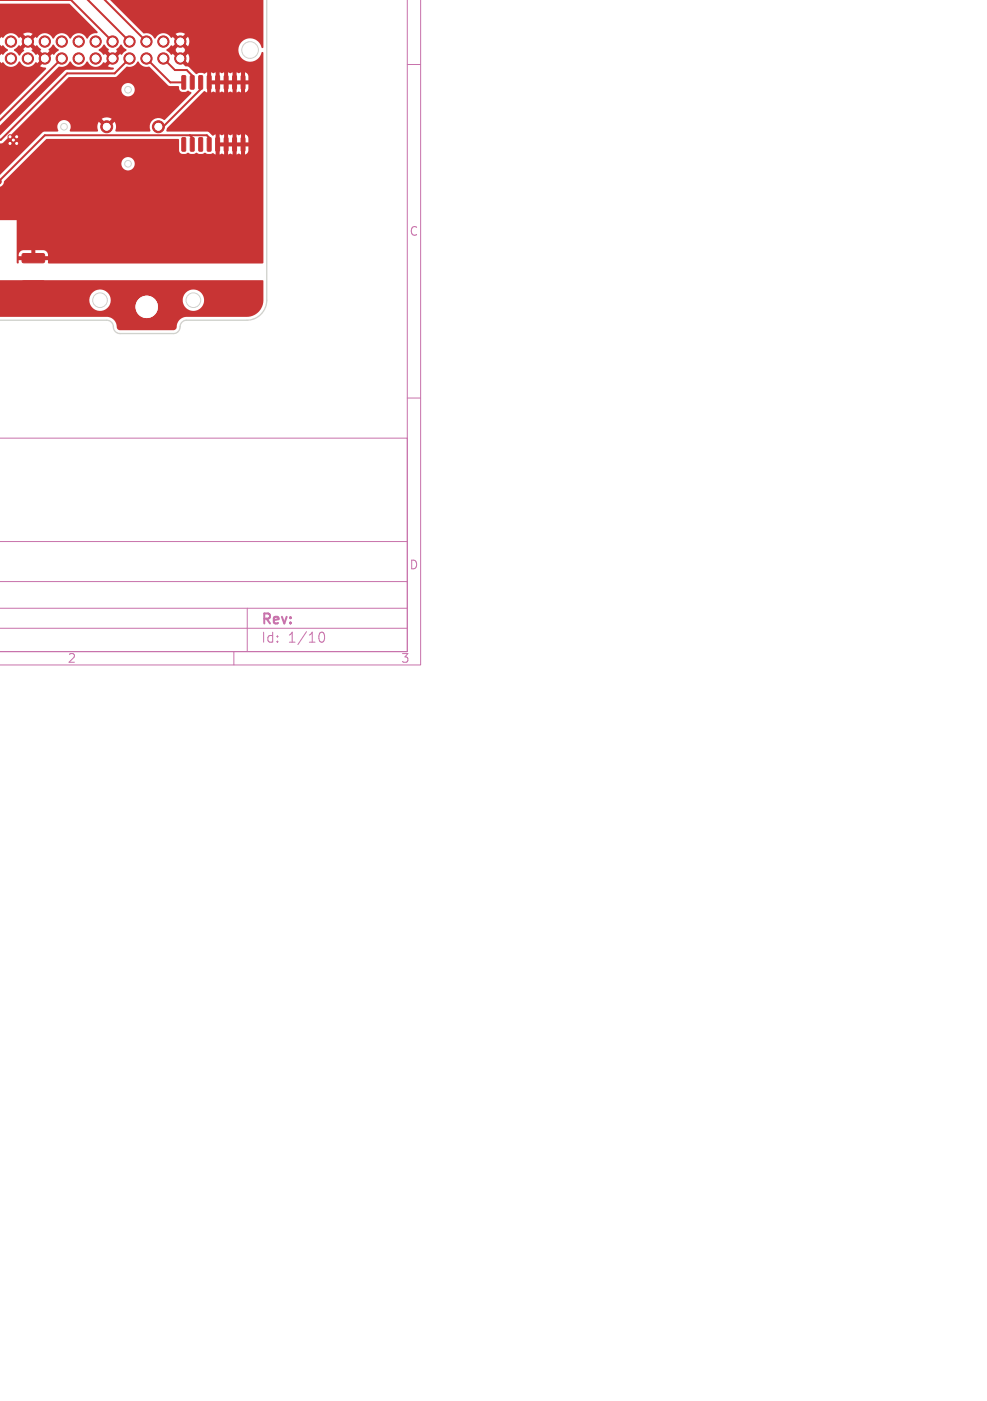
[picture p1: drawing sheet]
<svg xmlns="http://www.w3.org/2000/svg" width="148mm" height="210mm" viewBox="0 0 148 210" stroke-linecap="round" stroke-linejoin="round" font-family="sans-serif">
<defs><g id="words">
<g font-size="2.1" fill="#c872ab">
<text x="39.1" y="94">Rev:</text>
<text x="39.1" y="96.6">Id:</text>
<text x="43.2" y="96.6">1/10</text>
</g>
<g font-size="1.8" fill="#c872ab">
<text x="61.3" y="35.5">C</text>
<text x="61.3" y="85.5">D</text>
<text x="10.1" y="99.6">2</text>
<text x="60.1" y="99.6">3</text>
</g>
</g></defs>
<path d="M61.1 0v97.7h-61.2h61.2v-32h-61.1M63.1 0v99.7h-63.1M61.1 9.7h2M61.1 59.7h2M0 94.2h61.1M0 91.2h61.1M0 87.2h61.1M0 81.2h61.1M35.1 97.7v2M37.1 91.2v6.5M47.8 95.3a.55 .55 0 0 1 .4-.5h.1a.94 .94 0 0 1 0 1.5h-.1a.55 .55 0 0 1-.4-.6" fill="none" stroke="#c872ab" stroke-width=".15"/>
<g fill="#c83434" stroke="#c83434" stroke-width=".15">
<path d="M-.1 5.4v1.7z"/>
<path d="M-.1 7.9v1.7z"/>
<path d="M3.4 42.2l3.1-.1 .2 .3v.9l-.3 .2h-2.9l-.2-.2z"/>
<path d="M3.4 38.1l3.1-.1 .2 .3v.9l-.3 .2h-2.9l-.2-.2z"/>
<path d="M27.3 20.7l.4-.1 .1 .1 .1 1.8-.1 .2-.5-.1z"/>
<path d="M28.6 20.7l.4-.1 .1 .1v1.8l-.1 .2-.5-.1z"/>
<path d="M29.8 20.7l.4-.1 .2 .1v1.8l-.1 .2-.5-.1z"/>
<path d="M31.1 20.7l.4-.1 .2 .1v1.8l-.1 .2-.5-.1z"/>
<path d="M32.4 20.7l.4-.1 .1 .1v1.8l-.1 .2-.5-.1z"/>
<path d="M33.6 20.7l.5-.1 .1 .1v1.8l-.1 .2-.5-.1z"/>
<path d="M34.9 20.7l.4-.1 .2 .1v1.8l-.1 .2-.5-.1z"/>
<path d="M36.2 20.7l.4-.1 .1 .1v1.8v.2l-.5-.1z"/>
<path d="M36.2 11.4l.4-.1 .1 .1v1.8v.2l-.5-.1z"/>
<path d="M34.9 11.4l.4-.1 .2 .1v1.8l-.1 .2-.5-.1z"/>
<path d="M33.6 11.4l.5-.1 .1 .1v1.8l-.1 .2-.5-.1z"/>
<path d="M32.4 11.4l.4-.1 .1 .1v1.8l-.1 .2-.5-.1z"/>
<path d="M31.1 11.4l.4-.1 .2 .1v1.8l-.1 .2-.5-.1z"/>
<path d="M29.8 11.4l.4-.1 .2 .1v1.8l-.1 .2-.5-.1z"/>
<path d="M28.6 11.4l.4-.1 .1 .1v1.8l-.1 .2-.5-.1z"/>
<path d="M27.3 11.4l.4-.1 .1 .1 .1 1.8-.1 .2-.5-.1z"/>
<path d="M-.1 26.8a.46 .46 0 0 1 0 .8z"/>
<circle cx="22" cy="46" r="3.2"/>
<circle cx="23.7" cy="19" r=".9"/>
<circle cx="16" cy="19" r=".9"/>
<circle cx="22" cy="6.2" r=".85"/>
<circle cx="24.5" cy="6.2" r=".85"/>
<circle cx="27" cy="6.2" r=".85"/>
<circle cx="22" cy="8.8" r=".85"/>
<circle cx="24.5" cy="8.8" r=".85"/>
<circle cx="27" cy="8.8" r=".85"/>
<circle cx="1.6" cy="6.2" r=".85"/>
<circle cx="4.2" cy="6.2" r=".85"/>
<circle cx="6.7" cy="6.2" r=".85"/>
<circle cx="9.3" cy="6.2" r=".85"/>
<circle cx="11.8" cy="6.2" r=".85"/>
<circle cx="14.3" cy="6.2" r=".85"/>
<circle cx="16.9" cy="6.2" r=".85"/>
<circle cx="19.4" cy="6.2" r=".85"/>
<circle cx="1.6" cy="8.8" r=".85"/>
<circle cx="4.2" cy="8.8" r=".85"/>
<circle cx="6.7" cy="8.8" r=".85"/>
<circle cx="9.3" cy="8.8" r=".85"/>
<circle cx="11.8" cy="8.8" r=".85"/>
<circle cx="14.3" cy="8.8" r=".85"/>
<circle cx="16.9" cy="8.8" r=".85"/>
<circle cx="19.4" cy="8.8" r=".85"/>
<circle cx="2.5" cy="20.5" r=".3"/>
<circle cx="2" cy="21" r=".3"/>
<circle cx="1.5" cy="21.5" r=".3"/>
<circle cx="2.5" cy="21.5" r=".3"/>
<circle cx="1.5" cy="20.5" r=".3"/>
</g>
<path d="M-.1 0h10.7l6.3 6.2M13.1 0l6.3 6.2M15.7 0l6.3 6.2M9.3 8.8l-9.4 9.3M19.4 8.8l-2.2 2.2h-7.1l-10 10h-.1M22 8.8l3.5 3.6h2.1M24.5 8.8l1.7 1.7h1.8l.8 .8v1.1M30.1 12.4v1l-5.6 5.6h-.8M28.5 20.3l.3 .3v1.1M31.4 21.7v-1.1l-.4-.3h-24.3l-6.8 6.8" fill="none" stroke="#c83434" stroke-width=".3"/>
<g fill="#c83434">
<path d="M-.1 35.5l.1 6.5h39.4l.1 .1v2.9a2.5 2.5 0 0 1-2.5 2.5h-9.1a1.68 1.68 0 0 0-1.5 1.7l-.4 .3h-8a.52 .52 0 0 1-.5-.6 1.5 1.5 0 0 0-1.4-1.4h-16.2v-2.6h13.5a1.61 1.61 0 0 0 1.6 1.7 1.61 1.61 0 0 0 1.6-1.7h10.8a1.6 1.6 0 0 0 2.2 1.6 1.6 1.6 0 0 0 .4-2.7 1.6 1.6 0 0 0-2.6 .8v.3h-10.8a1.61 1.61 0 0 0-1.6-1.5 1.61 1.61 0 0 0-1.6 1.5h-13.5z"/>
<path d="M-.1 -.1h39.6v7.2l-.1 .1-.2-.1a1.76 1.76 0 0 0-2.7-1 1.76 1.76 0 0 0 .1 2.9 1.76 1.76 0 0 0 2.6-1.2h.2l.1 .1-.1 31.6h-32.1l-.1-.1v-.4h-4.4v.4l-.2 .1-.1-1.3h.3v.2h4.4v-.3l-.2-.3-.4-.3h-1.3v.9h-.6v-.9h-1.2l-.5 .3-.2 .4h-.3v-5.2h-2.6v-5.1l.1 .1a.93 .93 0 0 0 .6-.9l2.7-2.6h14.9a1.01 1.01 0 0 0 1.4 1 1.01 1.01 0 0 0 .3-1.7 1.01 1.01 0 0 0-1.7 .5v.2h-14.9l3.7-3.7h19.7l.2 .2v1.8l.4 .3h.5a.44 .44 0 0 1 .7 0l.7-.1a.36 .36 0 0 1 .6 .1l.7-.1a.36 .36 0 0 1 .6 .1h.5a.54 .54 0 0 1 .7 .1l1-.2a1.06 1.06 0 0 0 1 .1l.3-.1a1.06 1.06 0 0 0 1 .1l.3-.1a1.06 1.06 0 0 0 1 .1l.3-.3v-.8h-.5v1.2h-.6v-1.2h-.6v1.2h-.6v-1.2h-.7v1.2h-.6v-1.2h-.7v1.2h-.6v-3.1h.6v1.3h.7v-1.3h.6v1.3h.7v-1.3h.6v1.3h1.7v-.7l-.2-.4-.3-.2v1.3h-.6v-1.3l-.4 .2a1.06 1.06 0 0 0-.9-.1l-.3 .1a1.06 1.06 0 0 0-1-.1l-.3 .1a1.06 1.06 0 0 0-1-.1l-.3 .1-.5-.5-.3-.1h-6l-.2-.1 .2-.4 5.4-5.5h.3a1.05 1.05 0 0 0 1 .1l.3-.1a1.06 1.06 0 0 0 .9 .1l.3-.1a1.06 1.06 0 0 0 1 .1l.3-.1a1.06 1.06 0 0 0 1 .1l.3-.1a1.06 1.06 0 0 0 1 .1l.3-.3v-.8h-.5v1.2h-.6v-1.2h-.6v1.2h-.6v-1.2h-.7v1.2h-.6v-1.2h-.7v1.2h-.6v-1.2h-.6v1.2h-.6v-3.1h.6v1.3h.6v-1.3h.6v1.3h.7v-1.3h.6v1.3h.7v-1.3h.6v1.3h1.7v-.7l-.2-.4-.3-.2v1.3h-.6v-1.3l-.4 .2a1.06 1.06 0 0 0-.9-.1l-.3 .1a1.06 1.06 0 0 0-1-.1l-.3 .1a1.06 1.06 0 0 0-1-.1l-.3 .1a1.06 1.06 0 0 0-.9-.1 .45 .45 0 0 1-.7 0h-.5l-.4 .2-1.1-1-.5-.2-.7-.6 .3-.2 .1-.3 .7 .7a1.35 1.35 0 0 0 0-1.5l-.7 .7-.2-.3-.2-.1 .7-.7v-.2l-.7-.7 .3-.2 .1-.2 .7 .7a1.35 1.35 0 0 0 0-1.5l-.7 .7-.2-.4-.2-.1 .6-.6a1.35 1.35 0 0 0-1.4 0l.7 .6-.3 .1-.2 .4-.6-.7-.3 .2a1.3 1.3 0 0 0-1.2-.7 1.3 1.3 0 0 0-1.1 .8h-.1a1.48 1.48 0 0 0-1.7-.8l-6.4-5.1z"/>
<path d="M-.1 21.5l.6-.1 8-8h9.7a1.01 1.01 0 0 0 1.4 1 1.01 1.01 0 0 0 .3-1.7 1.01 1.01 0 0 0-1.7 .5v.2h-9.7l1.8-1.8h7l.2-.2 1.6-1.4a1.4 1.4 0 0 0 1.6-.8h.1a1.48 1.48 0 0 0 1.6 .8l2.8 2.8 .3 .1 1.3 .1a.64 .64 0 0 0 .6 .8h.4a.5 .5 0 0 1 .9 .2l-4 4a1.39 1.39 0 0 0-1.8 0 1.39 1.39 0 0 0-.4 1.7l-5.2-.1a1.78 1.78 0 0 0-.1-1.4l-.7 .7-.1-.2-.3-.2 .7-.7a1.39 1.39 0 0 0-1.6 0l.7 .7-.3 .2-.1 .2-.7-.7a1.79 1.79 0 0 0-.1 1.5l-4.2-.1a1.05 1.05 0 0 0-.2-1.3 1.05 1.05 0 0 0-1.3-.1 1.21 1.21 0 0 0-.3 1.4l-.1 .1h-1.9l-.3 .1-6.5 6.6v.1v-.4v5.9z"/>
<path d="M8.8 10h.1a1.4 1.4 0 0 0 1.6-.8h.1a1.3 1.3 0 0 0 1.2 .8 1.3 1.3 0 0 0 1.2-.8h.1a1.34 1.34 0 0 0 1.2 .8 1.34 1.34 0 0 0 1.2-.7l.2 .2 .7-.7 .1 .3 .3 .2-.6 .6 .8 .2 .1 .2-.2 .1h-6.9l-.3 .2-9.8 9.8v-.9z"/>
<path d="M-.1 -.1v.6l10.5 .1 4.2 4.1-.1 .3a1.48 1.48 0 0 0-1.4 .8l-.2-.1a1.27 1.27 0 0 0-1.1-.7 1.27 1.27 0 0 0-1.2 .8h-.1a1.3 1.3 0 0 0-1.2-.8 1.3 1.3 0 0 0-1.2 .8h-.2a1.34 1.34 0 0 0-1.2-.8 1.34 1.34 0 0 0-1.2 .7l-.2-.2-.6 .7-.2-.4-.2-.1 .6-.6a1.35 1.35 0 0 0-1.4 0l.6 .6-.2 .1-.2 .4-.7-.7-.2 .2a1.34 1.34 0 0 0-2.4 0l-.2-.2-.3 .7v-1.3v5.2v-1.3l.3 .7a.17 .17 0 0 1 .2-.2 .17 .17 0 0 1 .2 .1 1.27 1.27 0 0 0 2.2-.2h.2a1.34 1.34 0 0 0 1.2 .8 1.34 1.34 0 0 0 1.2-.7l.2 .2 .6-.7 .1 .3 .3 .2-.6 .6 .8 .2 .1 .2-7 8.2v-.1v1z"/>
<path d="M4.3 6.7l.3-.2 .1-.2 .6 .7a.17 .17 0 0 1 .2-.2 .17 .17 0 0 1 .2 .1l.4 .4a.17 .17 0 0 1 .1 .2 .17 .17 0 0 1-.2 .1l.6 .7-.2 .1-.2 .3-.6-.7a.17 .17 0 0 1-.2 .2 .17 .17 0 0 1-.2-.1l-.1-.1a.42 .42 0 0 1-.3-.6h.1z"/>
<path d="M14.8 7.4l.8-.7 .6 .6a.17 .17 0 0 1 .1 .2 .17 .17 0 0 1-.1 .1l.6 .7-.2 .1-.2 .3-.7-.7a.17 .17 0 0 1-.1 .2 .17 .17 0 0 1-.2-.1l-.6-.5z"/>
<path d="M25 7.4l.6-.5a.17 .17 0 0 1 .2-.1 .17 .17 0 0 1 .1 .2l.6-.7 .1 .2 .4 .2-.7 .7v.2l.7 .7-.3 .1-.2 .3-.6-.7a.17 .17 0 0 1-.1 .2 .17 .17 0 0 1-.2-.1l-.6-.5z"/>
<path d="M-.1 6.3l.3 .7a.17 .17 0 0 1 .2-.2 .17 .17 0 0 1 .2 .1l.6 .6-.6 .6a.17 .17 0 0 1-.2 .1 .17 .17 0 0 1-.2-.2l-.3 .7z"/>
<path d="M7.9 6.7h.2l.7 .8-.6 .6a.17 .17 0 0 1-.2 .1 .17 .17 0 0 1-.1-.2l-.7 .7-.2-.3-.2-.1 .6-.7a.17 .17 0 0 1-.1-.1 .17 .17 0 0 1 .1-.2z"/>
<path d="M18.1 6.7h.1l.8 .8-.6 .6a.17 .17 0 0 1-.2 .1 .17 .17 0 0 1-.2-.2l-.6 .7-.2-.3-.2-.1 .6-.7a.17 .17 0 0 1-.2-.1 .17 .17 0 0 1 .1-.2z"/>
<path d="M2.1 7.4l.6-.5a.17 .17 0 0 1 .2-.1 .17 .17 0 0 1 .1 .2l.7-.7 .1 .2 .3 .2-.6 .7a.17 .17 0 0 1 .1 .1 .17 .17 0 0 1-.1 .2l-.5 .6h-.2l-.3-.5-.4-.2z"/>
</g>
<g fill="#fff" stroke="#fff" stroke-width=".15">
<path d="M-.1 27v.4z"/>
<circle cx="2.5" cy="20.5" r=".15"/>
<circle cx="2" cy="21" r=".15"/>
<circle cx="1.5" cy="21.5" r=".15"/>
<circle cx="2.5" cy="21.5" r=".15"/>
<circle cx="1.5" cy="20.5" r=".15"/>
<circle cx="22" cy="46" r="1.6"/>
<circle cx="23.7" cy="19" r=".5"/>
<circle cx="16" cy="19" r=".5"/>
<circle cx="22" cy="6.2" r=".5"/>
<circle cx="24.5" cy="6.2" r=".5"/>
<circle cx="27" cy="6.2" r=".5"/>
<circle cx="22" cy="8.8" r=".5"/>
<circle cx="24.5" cy="8.8" r=".5"/>
<circle cx="27" cy="8.8" r=".5"/>
<circle cx="1.6" cy="6.2" r=".5"/>
<circle cx="4.2" cy="6.2" r=".5"/>
<circle cx="6.7" cy="6.2" r=".5"/>
<circle cx="9.3" cy="6.2" r=".5"/>
<circle cx="11.8" cy="6.2" r=".5"/>
<circle cx="14.3" cy="6.2" r=".5"/>
<circle cx="16.9" cy="6.2" r=".5"/>
<circle cx="19.4" cy="6.2" r=".5"/>
<circle cx="1.6" cy="8.8" r=".5"/>
<circle cx="4.2" cy="8.8" r=".5"/>
<circle cx="6.7" cy="8.8" r=".5"/>
<circle cx="9.3" cy="8.8" r=".5"/>
<circle cx="11.8" cy="8.8" r=".5"/>
<circle cx="14.3" cy="8.8" r=".5"/>
<circle cx="16.9" cy="8.8" r=".5"/>
<circle cx="19.4" cy="8.8" r=".5"/>
</g>
<path d="M40 0v45a3 3 0 0 1-3 3h-9a1.16 1.16 0 0 0-1.1 1.3l-.3 .5-.5 .2h-8.1a1.16 1.16 0 0 1-1.1-1.3l-.3-.5-.6-.2h-16.1" fill="none" stroke="#d0d2cd" stroke-width=".2"/>
<g fill="none" stroke="#d0d2cd" stroke-width=".15">
<circle cx="9.6" cy="19" r=".5"/>
<circle cx="19.2" cy="13.4" r=".5"/>
<circle cx="37.5" cy="7.5" r="1.25"/>
<circle cx="19.2" cy="24.6" r=".5"/>
<circle cx="15" cy="45" r="1.1"/>
<circle cx="29" cy="45" r="1.1"/>
</g>
<g fill="#d0d2cd" stroke="#d0d2cd" stroke-width=".15">
<circle cx="22" cy="46" r="1.6"/>
<circle cx="23.7" cy="19" r=".5"/>
<circle cx="16" cy="19" r=".5"/>
<circle cx="22" cy="6.2" r=".5"/>
<circle cx="24.5" cy="6.2" r=".5"/>
<circle cx="27" cy="6.2" r=".5"/>
<circle cx="22" cy="8.8" r=".5"/>
<circle cx="24.5" cy="8.8" r=".5"/>
<circle cx="27" cy="8.8" r=".5"/>
<circle cx="1.6" cy="6.2" r=".5"/>
<circle cx="4.2" cy="6.2" r=".5"/>
<circle cx="6.7" cy="6.2" r=".5"/>
<circle cx="9.3" cy="6.2" r=".5"/>
<circle cx="11.8" cy="6.2" r=".5"/>
<circle cx="14.3" cy="6.2" r=".5"/>
<circle cx="16.9" cy="6.2" r=".5"/>
<circle cx="19.4" cy="6.2" r=".5"/>
<circle cx="1.6" cy="8.8" r=".5"/>
<circle cx="4.2" cy="8.8" r=".5"/>
<circle cx="6.7" cy="8.8" r=".5"/>
<circle cx="9.3" cy="8.8" r=".5"/>
<circle cx="11.8" cy="8.8" r=".5"/>
<circle cx="14.3" cy="8.8" r=".5"/>
<circle cx="16.9" cy="8.8" r=".5"/>
<circle cx="19.4" cy="8.8" r=".5"/>
</g>
<use href="#words"/>
</svg>
